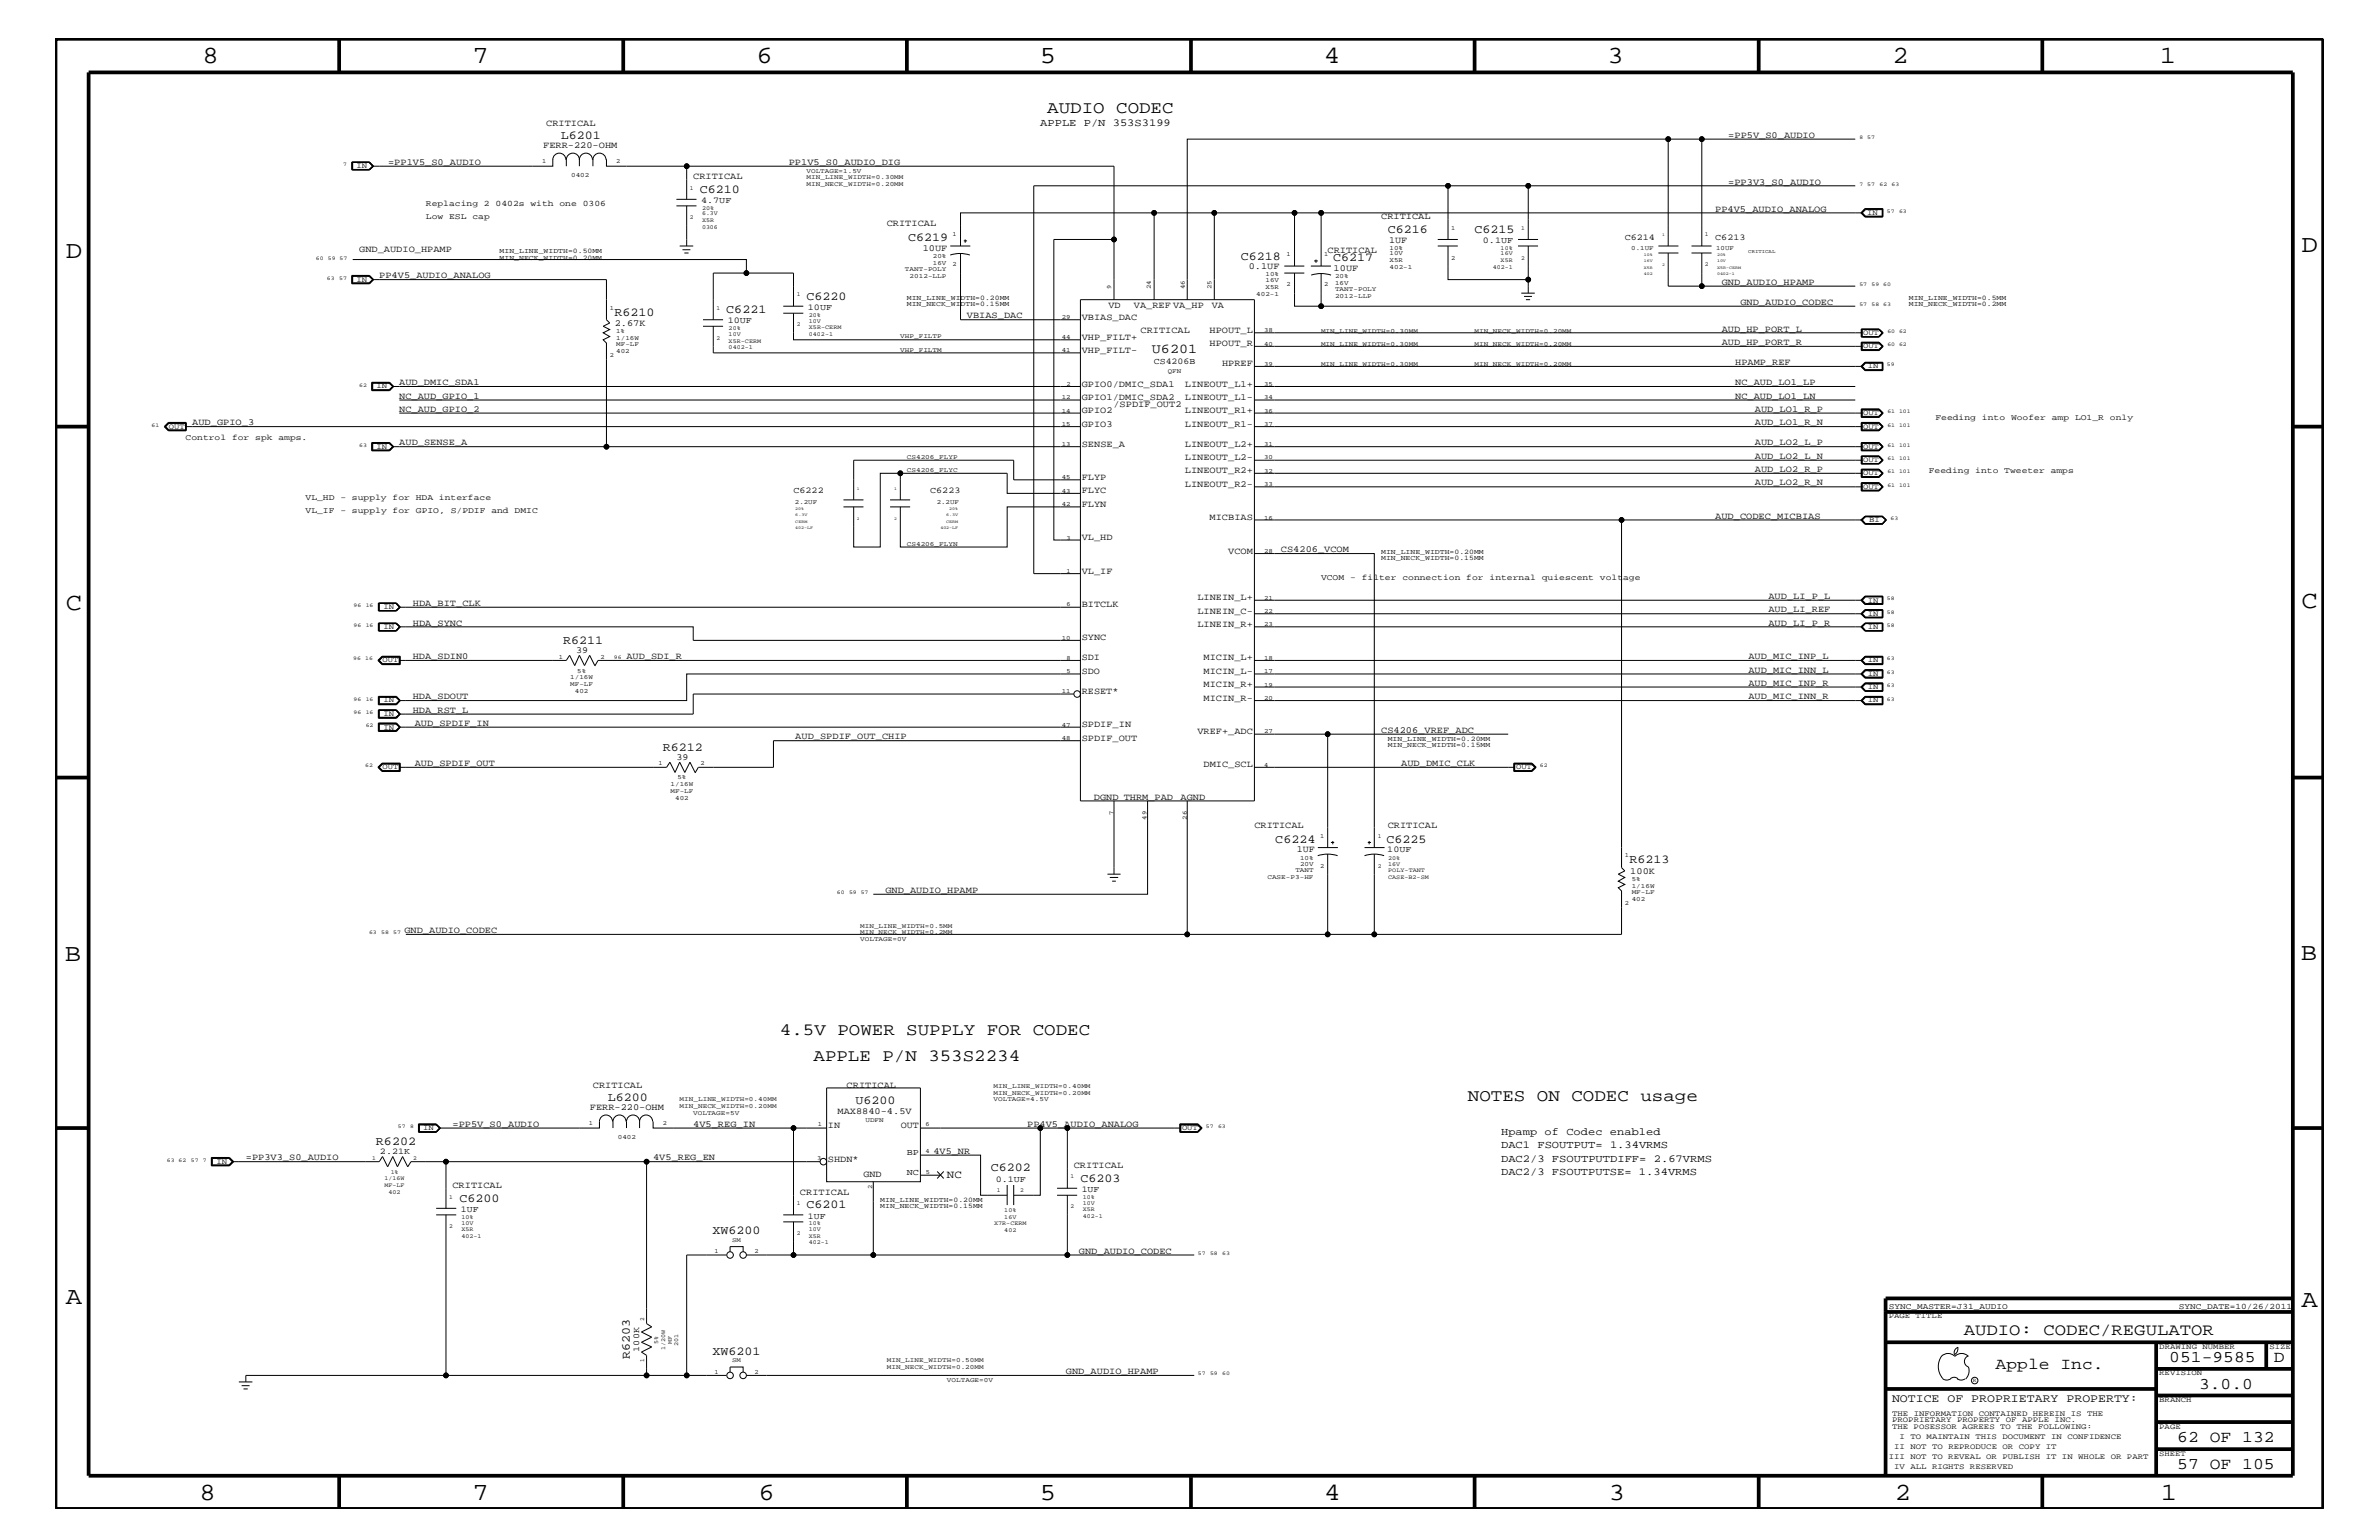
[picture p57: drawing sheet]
<svg xmlns="http://www.w3.org/2000/svg" width="432mm" height="279mm" viewBox="0 0 432 279" stroke-linecap="round" stroke-linejoin="round" font-family="sans-serif">
<defs><g id="words">
<g font-size="4.5">
<text x="36.7" y="11.5">8</text>
<text x="85.8" y="11.5">7</text>
<text x="137.3" y="11.5">6</text>
<text x="188.7" y="11.5">5</text>
<text x="240.3" y="11.5">4</text>
<text x="291.8" y="11.5">3</text>
<text x="343.5" y="11.5">2</text>
<text x="392" y="11.5">1</text>
<text x="11.9" y="46.8">D</text>
<text x="417.7" y="45.7">D</text>
<text x="11.9" y="110.6">C</text>
<text x="417.8" y="110.3">C</text>
<text x="11.8" y="174.3">B</text>
<text x="417.6" y="174.2">B</text>
<text x="11.9" y="236.7">A</text>
<text x="417.8" y="237.1">A</text>
<text x="36.2" y="272.1">8</text>
<text x="85.8" y="272.1">7</text>
<text x="137.7" y="272.1">6</text>
<text x="188.7" y="272.1">5</text>
<text x="240.4" y="272.1">4</text>
<text x="292" y="272.1">3</text>
<text x="343.9" y="272.1">2</text>
<text x="392.2" y="272.1">1</text>
</g>
<g font-size="3.1">
<text x="190.1" y="20.4">AUDIO CODEC</text>
<text x="141.6" y="187.7">4.5V POWER SUPPLY FOR CODEC</text>
<text x="147.7" y="192.6">APPLE P/N 353S2234</text>
<text x="266.4" y="199.8">NOTES ON CODEC usage</text>
</g>
<g font-size="3">
<text x="356.4" y="242.3">AUDIO: CODEC/REGULATOR</text>
<text x="362.2" y="248.4">Apple Inc.</text>
<text x="393.7" y="247.1">051-9585</text>
<text x="399.2" y="252">3.0.0</text>
<text x="412.7" y="247.1">D</text>
<text x="395.2" y="261.6">62 OF 132</text>
<text x="395.2" y="266.6">57 OF 105</text>
</g>
<text font-size="2.5" x="209.1" y="64">U6201</text>
<g font-size="2.2">
<text x="101.8" y="25.2">L6201</text>
<text x="127" y="35">C6210</text>
<text x="164.8" y="43.8">C6219</text>
<text x="225.2" y="47.1">C6218</text>
<text x="242" y="47.4">C6217</text>
<text x="251.9" y="42.3">C6216</text>
<text x="267.6" y="42.3">C6215</text>
<text x="111.5" y="57.3">R6210</text>
<text x="131.8" y="56.8">C6221</text>
<text x="146.4" y="54.4">C6220</text>
<text x="102.2" y="116.8">R6211</text>
<text x="120.3" y="136.2">R6212</text>
<text x="231.5" y="152.9">C6224</text>
<text x="251.6" y="152.9">C6225</text>
<text x="295.7" y="156.7">R6213</text>
<text x="110.3" y="199.8">L6200</text>
<text x="155.3" y="200.3">U6200</text>
<text x="68.2" y="207.7">R6202</text>
<text x="179.8" y="212.5">C6202</text>
<text x="196.1" y="214.4">C6203</text>
<text x="83.4" y="218">C6200</text>
<text x="146.4" y="219.2">C6201</text>
<text x="129.3" y="224">XW6200</text>
<text x="129.3" y="245.8">XW6201</text>
<text x="114.3" y="246.5" transform="rotate(-90 114.3 246.5)">R6203</text>
</g>
<text font-size="2.1" x="343.4" y="254.4">NOTICE OF PROPRIETARY PROPERTY:</text>
<text font-size="2" x="171.9" y="213.8">NC</text>
<g font-size="1.9">
<text x="188.8" y="22.9">APPLE P/N 353S3199</text>
<text x="272.5" y="205.9">Hpamp of Codec enabled</text>
<text x="272.5" y="208.3">DAC1 FSOUTPUT= 1.34VRMS</text>
<text x="272.5" y="213.2">DAC2/3 FSOUTPUTSE= 1.34VRMS</text>
<text x="272.5" y="210.8">DAC2/3 FSOUTPUTDIFF= 2.67VRMS</text>
</g>
<g font-size="1.7">
<text x="99.1" y="22.9">CRITICAL</text>
<text x="70.4" y="29.9">=PP1V5_S0_AUDIO</text>
<text x="98.6" y="26.9">FERR-220-OHM</text>
<text x="143.2" y="29.9">PP1V5_S0_AUDIO_DIG</text>
<text x="313.7" y="25">=PP5V_S0_AUDIO</text>
<text x="125.8" y="32.5">CRITICAL</text>
<text x="313.7" y="33.6">=PP3V3_S0_AUDIO</text>
<text x="161" y="41">CRITICAL</text>
<text x="250.7" y="39.8">CRITICAL</text>
<text x="311.3" y="38.4">PP4V5_AUDIO_ANALOG</text>
<text x="65.2" y="45.7">GND_AUDIO_HPAMP</text>
<text x="167.5" y="45.5">10UF</text>
<text x="241" y="45.9">CRITICAL</text>
<text x="252.1" y="44.1">1UF</text>
<text x="68.8" y="50.5">PP4V5_AUDIO_ANALOG</text>
<text x="226.7" y="48.9">0.1UF</text>
<text x="242.1" y="49.1">10UF</text>
<text x="312.5" y="51.7">GND_AUDIO_HPAMP</text>
<text x="111.6" y="59.1">2.67K</text>
<text x="175.5" y="57.8">VBIAS_DAC</text>
<text x="196.3" y="58">VBIAS_DAC</text>
<text x="201.2" y="55.8">VD</text>
<text x="205.8" y="55.8">VA_REF VA_HP</text>
<text x="220" y="55.8">VA</text>
<text x="315.9" y="55.3">GND_AUDIO_CODEC</text>
<text x="196.3" y="61.7">VHP_FILT+</text>
<text x="196.3" y="64">VHP_FILT-</text>
<text x="207" y="60.4">CRITICAL</text>
<text x="219.5" y="62.9">HPOUT_R</text>
<text x="219.5" y="60.4">HPOUT_L</text>
<text x="312.5" y="60.2">AUD_HP_PORT_L</text>
<text x="312.5" y="62.6">AUD_HP_PORT_R</text>
<text x="72.5" y="69.9">AUD_DMIC_SDA1</text>
<text x="196.3" y="70.1">GPIO0/DMIC_SDA1</text>
<text x="215.1" y="70.1">LINEOUT_L1+</text>
<text x="221.8" y="66.5">HPREF</text>
<text x="315" y="66.2">HPAMP_REF</text>
<text x="315" y="69.9">NC_AUD_LO1_LP</text>
<text x="34.9" y="77.2">AUD_GPIO_3</text>
<text x="72.5" y="74.7">NC_AUD_GPIO_2</text>
<text x="72.5" y="72.3">NC_AUD_GPIO_1</text>
<text x="196.3" y="75">GPIO2</text>
<text x="196.3" y="77.4">GPIO3</text>
<text x="196.3" y="72.6">GPIO1/DMIC_SDA2</text>
<text x="202.1" y="73.8">/SPDIF_OUT2</text>
<text x="215.1" y="72.6">LINEOUT_L1-</text>
<text x="215.1" y="77.4">LINEOUT_R1-</text>
<text x="215.1" y="75">LINEOUT_R1+</text>
<text x="315" y="72.3">NC_AUD_LO1_LN</text>
<text x="318.5" y="77.2">AUD_LO1_R_N</text>
<text x="318.5" y="74.7">AUD_LO1_R_P</text>
<text x="72.5" y="80.8">AUD_SENSE_A</text>
<text x="196.3" y="81.1">SENSE_A</text>
<text x="215.1" y="81.1">LINEOUT_L2+</text>
<text x="215.1" y="83.5">LINEOUT_L2-</text>
<text x="318.5" y="83.3">AUD_LO2_L_N</text>
<text x="318.5" y="80.8">AUD_LO2_L_P</text>
<text x="196.3" y="87.1">FLYP</text>
<text x="196.3" y="89.5">FLYC</text>
<text x="215.1" y="88.3">LINEOUT_R2-</text>
<text x="215.1" y="85.9">LINEOUT_R2+</text>
<text x="318.5" y="85.6">AUD_LO2_R_P</text>
<text x="318.5" y="88.1">AUD_LO2_R_N</text>
<text x="196.3" y="92">FLYN</text>
<text x="219.5" y="94.3">MICBIAS</text>
<text x="311.3" y="94.2">AUD_CODEC_MICBIAS</text>
<text x="196.3" y="98">VL_HD</text>
<text x="222.9" y="100.4">VCOM</text>
<text x="232.5" y="100.2">CS4206_VCOM</text>
<text x="196.3" y="104.1">VL_IF</text>
<text x="74.9" y="109.9">HDA_BIT_CLK</text>
<text x="74.9" y="113.6">HDA_SYNC</text>
<text x="196.3" y="110.2">BITCLK</text>
<text x="217.3" y="111.4">LINEIN_C-</text>
<text x="217.3" y="113.7">LINEIN_R+</text>
<text x="217.3" y="108.9">LINEIN_L+</text>
<text x="321" y="111.1">AUD_LI_REF</text>
<text x="321" y="113.6">AUD_LI_P_R</text>
<text x="321" y="108.7">AUD_LI_P_L</text>
<text x="74.9" y="119.6">HDA_SDIN0</text>
<text x="104.6" y="118.5">39</text>
<text x="113.7" y="119.6">AUD_SDI_R</text>
<text x="196.3" y="116.2">SYNC</text>
<text x="196.3" y="119.8">SDI</text>
<text x="218.4" y="119.8">MICIN_L+</text>
<text x="317.3" y="119.6">AUD_MIC_INP_L</text>
<text x="196.3" y="125.9">RESET*</text>
<text x="196.3" y="122.3">SDO</text>
<text x="218.4" y="122.3">MICIN_L-</text>
<text x="218.4" y="124.7">MICIN_R+</text>
<text x="317.3" y="122">AUD_MIC_INN_L</text>
<text x="317.3" y="124.4">AUD_MIC_INP_R</text>
<text x="74.9" y="126.9">HDA_SDOUT</text>
<text x="74.9" y="129.3">HDA_RST_L</text>
<text x="75.3" y="131.7">AUD_SPDIF_IN</text>
<text x="196.3" y="131.9">SPDIF_IN</text>
<text x="218.4" y="127.1">MICIN_R-</text>
<text x="317.3" y="126.9">AUD_MIC_INN_R</text>
<text x="122.8" y="137.9">39</text>
<text x="144.4" y="134.1">AUD_SPDIF_OUT_CHIP</text>
<text x="196.3" y="134.4">SPDIF_OUT</text>
<text x="217.3" y="133.2">VREF+_ADC</text>
<text x="250.7" y="133">CS4206_VREF_ADC</text>
<text x="75.3" y="139">AUD_SPDIF_OUT</text>
<text x="218.4" y="139.2">DMIC_SCL</text>
<text x="254.3" y="139">AUD_DMIC_CLK</text>
<text x="198.5" y="145.1">DGND THRM_PAD</text>
<text x="214.3" y="145.1">AGND</text>
<text x="227.7" y="150.1">CRITICAL</text>
<text x="235.4" y="154.6">1UF</text>
<text x="251.9" y="150.1">CRITICAL</text>
<text x="160.7" y="162">GND_AUDIO_HPAMP</text>
<text x="295.9" y="158.5">100K</text>
<text x="73.4" y="169.3">GND_AUDIO_CODEC</text>
<text x="107.6" y="197.4">CRITICAL</text>
<text x="153.7" y="197.4">CRITICAL</text>
<text x="107.1" y="201.5">FERR-220-OHM</text>
<text x="152" y="202">MAX8840-4.5V</text>
<text x="82.1" y="204.4">=PP5V_S0_AUDIO</text>
<text x="125.8" y="204.4">4V5_REG_IN</text>
<text x="150.3" y="204.7">IN</text>
<text x="163.5" y="204.7">OUT</text>
<text x="169.4" y="209.3">4V5_NR</text>
<text x="186.4" y="204.4">PP4V5_AUDIO_ANALOG</text>
<text x="44.6" y="210.5">=PP3V3_S0_AUDIO</text>
<text x="82.1" y="215.6">CRITICAL</text>
<text x="118.5" y="210.5">4V5_REG_EN</text>
<text x="150.3" y="210.8">SHDN*</text>
<text x="156.7" y="213.6">GND</text>
<text x="194.9" y="211.9">CRITICAL</text>
<text x="145.2" y="216.9">CRITICAL</text>
<text x="195.8" y="227.5">GND_AUDIO_CODEC</text>
<text x="193.5" y="249.3">GND_AUDIO_HPAMP</text>
</g>
<g font-size="1.6">
<text x="127.3" y="36.8">4.7UF</text>
<text x="269.2" y="44.1">0.1UF</text>
<text x="294.9" y="43.5">C6214</text>
<text x="311.3" y="43.5">C6213</text>
<text x="132.1" y="58.6">10UF</text>
<text x="146.6" y="56.2">10UF</text>
<text x="209.4" y="66">CS4206B</text>
<text x="144" y="89.5">C6222</text>
<text x="168.8" y="89.5">C6223</text>
<text x="251.8" y="154.6">10UF</text>
<text x="69" y="209.4">2.21K</text>
<text x="164.6" y="209.6">BP</text>
<text x="164.6" y="213.2">NC</text>
<text x="180.7" y="214.4">0.1UF</text>
<text x="83.7" y="219.8">1UF</text>
<text x="146.6" y="221.1">1UF</text>
<text x="196.3" y="216.2">1UF</text>
<text x="116" y="245.2" transform="rotate(-90 116 245.2)">100K</text>
</g>
<g font-size="1.5">
<text x="77.3" y="37.4">Replacing 2 0402s with one 0306</text>
<text x="77.3" y="39.8">Low ESL cap</text>
<text x="351.3" y="76.2">Feeding into Woofer amp LO1_R only</text>
<text x="33.7" y="79.9">Control for spk amps.</text>
<text x="350.1" y="85.9">Feeding into Tweeter amps</text>
<text x="55.5" y="90.7">VL_HD - supply for HDA interface</text>
<text x="55.5" y="93.2">VL_IF - supply for GPIO, S/PDIF and DMIC</text>
<text x="239.8" y="105.3">VCOM - filter connection for internal quiescent voltage</text>
<text x="342.8" y="237.4">SYNC_MASTER=J31_AUDIO</text>
<text x="395.5" y="237.4">SYNC_DATE=10/26/2011</text>
</g>
<g font-size="1.4">
<text x="64.7" y="30.5">IN</text>
<text x="338.9" y="39">IN</text>
<text x="64.7" y="51.1">IN</text>
<text x="338.2" y="60.8">OUT</text>
<text x="338.2" y="63.2">OUT</text>
<text x="68.3" y="70.5">IN</text>
<text x="339" y="66.8">IN</text>
<text x="30.6" y="77.8">OUT</text>
<text x="338.2" y="75.4">OUT</text>
<text x="338.2" y="77.8">OUT</text>
<text x="68.3" y="81.4">IN</text>
<text x="338.2" y="81.4">OUT</text>
<text x="338.2" y="83.8">OUT</text>
<text x="338.2" y="86.2">OUT</text>
<text x="338.2" y="88.7">OUT</text>
<text x="339.3" y="94.8">BI</text>
<text x="69.6" y="110.5">IN</text>
<text x="339" y="109.3">IN</text>
<text x="339" y="111.7">IN</text>
<text x="69.6" y="114.2">IN</text>
<text x="339" y="114.2">IN</text>
<text x="69.4" y="120.2">OUT</text>
<text x="339" y="120.2">IN</text>
<text x="339" y="122.6">IN</text>
<text x="339" y="125.1">IN</text>
<text x="69.6" y="129.9">IN</text>
<text x="69.6" y="127.5">IN</text>
<text x="339" y="127.5">IN</text>
<text x="69.6" y="132.4">IN</text>
<text x="69.4" y="139.6">OUT</text>
<text x="275.2" y="139.6">OUT</text>
<text x="76.8" y="205.1">IN</text>
<text x="214.5" y="205.1">OUT</text>
<text x="39.3" y="211.1">IN</text>
<text x="342.8" y="239.2">PAGE TITLE</text>
<text x="391.9" y="244.7">DRAWING NUMBER</text>
<text x="411.9" y="244.7">SIZE</text>
<text x="391.9" y="249.5">REVISION</text>
<text x="343.4" y="256.8">THE INFORMATION CONTAINED HEREIN IS THE</text>
<text x="391.9" y="254.4">BRANCH</text>
<text x="343.4" y="259.3">THE POSESSOR AGREES TO THE FOLLOWING:</text>
<text x="343.4" y="258">PROPRIETARY PROPERTY OF APPLE INC.</text>
<text x="343.8" y="262.9">II NOT TO REPRODUCE OR COPY IT</text>
<text x="344.8" y="261.1">I TO MAINTAIN THIS DOCUMENT IN CONFIDENCE</text>
<text x="391.9" y="259.3">PAGE</text>
<text x="342.8" y="264.7">III NOT TO REVEAL OR PUBLISH IT IN WHOLE OR PART</text>
<text x="343.8" y="266.6">IV ALL RIGHTS RESERVED</text>
<text x="391.9" y="264.1">SHEET</text>
</g>
<g font-size="1.3">
<text x="90.7" y="47.1">MIN_NECK_WIDTH=0.20MM</text>
<text x="90.7" y="45.9">MIN_LINE_WIDTH=0.50MM</text>
<text x="164.6" y="54.4">MIN_LINE_WIDTH=0.20MM</text>
<text x="164.6" y="55.6">MIN_NECK_WIDTH=0.15MM</text>
<text x="346.5" y="54.4">MIN_LINE_WIDTH=0.5MM</text>
<text x="346.5" y="55.6">MIN_NECK_WIDTH=0.2MM</text>
<text x="250.7" y="101.6">MIN_NECK_WIDTH=0.15MM</text>
<text x="250.7" y="100.4">MIN_LINE_WIDTH=0.20MM</text>
<text x="251.9" y="134.4">MIN_LINE_WIDTH=0.20MM</text>
<text x="251.9" y="135.6">MIN_NECK_WIDTH=0.15MM</text>
<text x="159.8" y="218">MIN_LINE_WIDTH=0.20MM</text>
<text x="159.8" y="219.2">MIN_NECK_WIDTH=0.15MM</text>
</g>
<g font-size="1.2">
<text x="98.4" y="29.5">1</text>
<text x="111.8" y="29.5">2</text>
<text x="103.7" y="32">0402</text>
<text x="146.4" y="32.5">MIN_LINE_WIDTH=0.30MM</text>
<text x="146.4" y="31.4">VOLTAGE=1.5V</text>
<text x="146.4" y="33.7">MIN_NECK_WIDTH=0.20MM</text>
<text x="263.4" y="41.7">1</text>
<text x="169.3" y="46.8">20%</text>
<text x="172.9" y="42.9">1</text>
<text x="233.5" y="46.5">1</text>
<text x="240.4" y="46.5">1</text>
<text x="252.2" y="47.6">X5R</text>
<text x="252.2" y="46.3">10V</text>
<text x="252.2" y="45.3">10%</text>
<text x="263.4" y="47.1">2</text>
<text x="296.1" y="45.3">0.1UF</text>
<text x="311.5" y="45.3">10UF</text>
<text x="164.3" y="49.1">TANT-POLY</text>
<text x="165.1" y="50.4">2012-LLP</text>
<text x="169.3" y="48">16V</text>
<text x="172.9" y="48.3">2</text>
<text x="201.7" y="52.5" transform="rotate(-90 201.7 52.5)">9</text>
<text x="208.9" y="52.5" transform="rotate(-90 208.9 52.5)">24</text>
<text x="215.1" y="52.5" transform="rotate(-90 215.1 52.5)">46</text>
<text x="219.9" y="52.5" transform="rotate(-90 219.9 52.5)">25</text>
<text x="228" y="53.6">402-1</text>
<text x="229.7" y="52.4">X5R</text>
<text x="229.7" y="50.2">10%</text>
<text x="229.7" y="51.3">16V</text>
<text x="233.5" y="51.9">2</text>
<text x="240.4" y="51.9">2</text>
<text x="242.3" y="51.7">16V</text>
<text x="242.3" y="50.5">20%</text>
<text x="242.3" y="52.8">TANT-POLY</text>
<text x="252.2" y="48.8">402-1</text>
<text x="110.7" y="56.2">1</text>
<text x="192.7" y="57.9">29</text>
<text x="242.3" y="54">2012-LLP</text>
<text x="110.7" y="64.7">2</text>
<text x="111.8" y="60.4">1%</text>
<text x="111.8" y="62.9">MF-LF</text>
<text x="111.8" y="61.7">1/16W</text>
<text x="111.8" y="64">402</text>
<text x="163.4" y="63.9">VHP_FILTM</text>
<text x="163.4" y="61.4">VHP_FILTP</text>
<text x="192.7" y="64">41</text>
<text x="192.7" y="61.5">44</text>
<text x="229.4" y="60.3">38</text>
<text x="229.4" y="62.8">40</text>
<text x="239.8" y="60.4">MIN_LINE_WIDTH=0.30MM</text>
<text x="239.8" y="62.9">MIN_LINE_WIDTH=0.30MM</text>
<text x="267.6" y="60.4">MIN_NECK_WIDTH=0.20MM</text>
<text x="267.6" y="62.9">MIN_NECK_WIDTH=0.20MM</text>
<text x="193.5" y="70">2</text>
<text x="212" y="67.6">QFN</text>
<text x="229.4" y="66.4">39</text>
<text x="229.4" y="70">35</text>
<text x="239.8" y="66.5">MIN_LINE_WIDTH=0.30MM</text>
<text x="267.6" y="66.5">MIN_NECK_WIDTH=0.20MM</text>
<text x="192.7" y="72.4">12</text>
<text x="192.7" y="74.9">14</text>
<text x="192.7" y="77.3">15</text>
<text x="229.4" y="72.4">34</text>
<text x="229.4" y="77.3">37</text>
<text x="229.4" y="74.9">36</text>
<text x="164.6" y="83.3">CS4206_FLYP</text>
<text x="192.7" y="80.9">13</text>
<text x="229.4" y="83.3">30</text>
<text x="229.4" y="80.9">31</text>
<text x="164.6" y="85.6">CS4206_FLYC</text>
<text x="192.7" y="89.4">43</text>
<text x="192.7" y="87">45</text>
<text x="229.4" y="88.2">33</text>
<text x="229.4" y="85.8">32</text>
<text x="144.3" y="91.4">2.2UF</text>
<text x="170" y="91.4">2.2UF</text>
<text x="192.7" y="91.8">42</text>
<text x="229.4" y="94.3">16</text>
<text x="164.6" y="99">CS4206_FLYN</text>
<text x="193.5" y="97.9">3</text>
<text x="229.4" y="100.4">28</text>
<text x="193.5" y="104">1</text>
<text x="193.5" y="110">6</text>
<text x="229.4" y="111.2">22</text>
<text x="229.4" y="108.8">21</text>
<text x="229.4" y="113.7">23</text>
<text x="101.4" y="119.5">1</text>
<text x="109" y="119.5">2</text>
<text x="192.7" y="116.1">10</text>
<text x="193.5" y="119.7">8</text>
<text x="229.4" y="119.7">18</text>
<text x="103.5" y="124.4">MF-LF</text>
<text x="103.5" y="123.2">1/16W</text>
<text x="104.4" y="125.7">402</text>
<text x="104.8" y="122">5%</text>
<text x="192.7" y="125.8">11</text>
<text x="193.5" y="122.1">5</text>
<text x="229.4" y="122.1">17</text>
<text x="229.4" y="124.6">19</text>
<text x="192.7" y="131.9">47</text>
<text x="229.4" y="127">20</text>
<text x="192.7" y="134.2">48</text>
<text x="229.4" y="133">27</text>
<text x="119.5" y="138.9">1</text>
<text x="121.7" y="142.6">1/16W</text>
<text x="121.7" y="143.9">MF-LF</text>
<text x="123" y="141.4">5%</text>
<text x="127.2" y="138.9">2</text>
<text x="229.4" y="139.1">4</text>
<text x="122.6" y="145.1">402</text>
<text x="202.1" y="147.9" transform="rotate(-90 202.1 147.9)">7</text>
<text x="208.1" y="148.7" transform="rotate(-90 208.1 148.7)">49</text>
<text x="215.4" y="148.7" transform="rotate(-90 215.4 148.7)">26</text>
<text x="236" y="156">10%</text>
<text x="239.6" y="152">1</text>
<text x="294.9" y="155.6">1</text>
<text x="230" y="159.5">CASE-P3-HF</text>
<text x="235.1" y="158.3">TANT</text>
<text x="236" y="157.2">20V</text>
<text x="239.6" y="157.4">2</text>
<text x="296.2" y="159.9">5%</text>
<text x="296.2" y="161.1">1/16W</text>
<text x="294.9" y="164.1">2</text>
<text x="296.2" y="162.2">MF-LF</text>
<text x="296.2" y="163.5">402</text>
<text x="156.1" y="170.7">VOLTAGE=0V</text>
<text x="156.1" y="168.3">MIN_LINE_WIDTH=0.5MM</text>
<text x="156.1" y="169.5">MIN_NECK_WIDTH=0.2MM</text>
<text x="180.3" y="197.4">MIN_LINE_WIDTH=0.40MM</text>
<text x="123.4" y="201">MIN_NECK_WIDTH=0.20MM</text>
<text x="123.4" y="199.8">MIN_LINE_WIDTH=0.40MM</text>
<text x="125.8" y="202.3">VOLTAGE=5V</text>
<text x="157.1" y="203.6">UDFN</text>
<text x="180.3" y="198.7">MIN_NECK_WIDTH=0.20MM</text>
<text x="180.3" y="199.8">VOLTAGE=4.5V</text>
<text x="106.8" y="204.1">1</text>
<text x="112.1" y="206.6">0402</text>
<text x="120.3" y="204.1">2</text>
<text x="148.4" y="204.3">1</text>
<text x="168" y="209.2">4</text>
<text x="168" y="204.3">6</text>
<text x="148.3" y="210.4">3</text>
<text x="158.3" y="215.7" transform="rotate(-90 158.3 215.7)">2</text>
<text x="168.1" y="213">5</text>
<text x="129.7" y="227.4">1</text>
<text x="132.9" y="225.3">SM</text>
<text x="137" y="227.4">2</text>
<text x="129.7" y="249.2">1</text>
<text x="132.9" y="247.1">SM</text>
<text x="137" y="249.2">2</text>
<text x="161" y="248.4">MIN_NECK_WIDTH=0.20MM</text>
<text x="161" y="247.1">MIN_LINE_WIDTH=0.50MM</text>
<text x="171.9" y="250.7">VOLTAGE=0V</text>
</g>
<g font-size="1.1">
<text x="125.2" y="34.4">1</text>
<text x="125.2" y="39.8">2</text>
<text x="127.4" y="41.5">0306</text>
<text x="127.4" y="40.3">X5R</text>
<text x="127.4" y="39.1">6.3V</text>
<text x="127.4" y="38">20%</text>
<text x="276.1" y="41.7">1</text>
<text x="272.4" y="47.6">X5R</text>
<text x="272.4" y="46.3">16V</text>
<text x="272.4" y="45.3">10%</text>
<text x="276.1" y="47.1">2</text>
<text x="309.5" y="42.9">1</text>
<text x="144.6" y="53.8">1</text>
<text x="270.9" y="48.8">402-1</text>
<text x="309.5" y="48.3">2</text>
<text x="130" y="56.2">1</text>
<text x="132.2" y="59.8">20%</text>
<text x="144.6" y="59.2">2</text>
<text x="146.8" y="59.7">X5R-CERM</text>
<text x="146.8" y="58.5">10V</text>
<text x="146.8" y="57.4">20%</text>
<text x="130" y="61.7">2</text>
<text x="132.2" y="62.2">X5R-CERM</text>
<text x="132.2" y="63.4">0402-1</text>
<text x="132.2" y="60.9">10V</text>
<text x="146.8" y="60.9">0402-1</text>
<text x="250.1" y="152">1</text>
<text x="252" y="156">20%</text>
<text x="250.1" y="157.4">2</text>
<text x="252" y="158.3">POLY-TANT</text>
<text x="252" y="159.5">CASE-B2-SM</text>
<text x="252" y="157.2">16V</text>
<text x="67.6" y="210.4">1</text>
<text x="69.8" y="215.3">MF-LF</text>
<text x="69.8" y="214.2">1/16W</text>
<text x="70.9" y="213">1%</text>
<text x="75" y="210.4">2</text>
<text x="194.3" y="213.8">1</text>
<text x="70.5" y="216.6">402</text>
<text x="81.5" y="217.5">1</text>
<text x="83.7" y="221.1">10%</text>
<text x="144.6" y="218.6">1</text>
<text x="180.9" y="216.2">1</text>
<text x="182.3" y="221.1">16V</text>
<text x="182.3" y="219.8">10%</text>
<text x="185.2" y="216.2">2</text>
<text x="194.3" y="219.2">2</text>
<text x="196.5" y="220.9">402-1</text>
<text x="196.5" y="218.6">10V</text>
<text x="196.5" y="217.5">10%</text>
<text x="196.5" y="219.7">X5R</text>
<text x="81.5" y="222.9">2</text>
<text x="83.7" y="224.6">402-1</text>
<text x="83.7" y="223.4">X5R</text>
<text x="83.7" y="222.2">10V</text>
<text x="144.6" y="224.1">2</text>
<text x="146.8" y="225.7">402-1</text>
<text x="146.8" y="222.3">10%</text>
<text x="146.8" y="223.4">10V</text>
<text x="146.8" y="224.6">X5R</text>
<text x="180.4" y="222.3">X7R-CERM</text>
<text x="182.3" y="223.5">402</text>
<text x="116.9" y="239.7" transform="rotate(-90 116.9 239.7)">2</text>
<text x="119.5" y="243.8" transform="rotate(-90 119.5 243.8)">5%</text>
<text x="120.7" y="244.9" transform="rotate(-90 120.7 244.9)">1/20W</text>
<text x="121.9" y="243.8" transform="rotate(-90 121.9 243.8)">MF</text>
<text x="123.1" y="244.2" transform="rotate(-90 123.1 244.2)">201</text>
<text x="116.9" y="247.2" transform="rotate(-90 116.9 247.2)">1</text>
</g>
<g font-size="1">
<text x="337.5" y="25.3">8</text>
<text x="338.9" y="25.3">57</text>
<text x="62.3" y="30.2">7</text>
<text x="337.5" y="33.7">7</text>
<text x="338.9" y="33.7">57</text>
<text x="341.1" y="33.7">62</text>
<text x="343.3" y="33.7">63</text>
<text x="342.5" y="38.6">57</text>
<text x="344.7" y="38.6">63</text>
<text x="57.3" y="47.1">60</text>
<text x="59.5" y="47.1">59 57</text>
<text x="59.4" y="50.7">63</text>
<text x="61.6" y="50.7">57</text>
<text x="337.5" y="51.9">57</text>
<text x="339.7" y="51.9">59 60</text>
<text x="337.5" y="55.6">57</text>
<text x="339.7" y="55.6">58 63</text>
<text x="342.6" y="60.4">60 62</text>
<text x="342.6" y="62.9">60 62</text>
<text x="65.2" y="70.1">62</text>
<text x="342.5" y="66.5">59</text>
<text x="27.5" y="77.4">61</text>
<text x="342.6" y="77.4">61 101</text>
<text x="342.6" y="75">61 101</text>
<text x="65.2" y="81.1">63</text>
<text x="342.6" y="81.1">61 101</text>
<text x="342.6" y="83.5">61 101</text>
<text x="342.6" y="85.9">61 101</text>
<text x="342.6" y="88.3">61 101</text>
<text x="343.2" y="94.3">63</text>
<text x="64.2" y="113.7">96</text>
<text x="64.2" y="110.2">96</text>
<text x="66.4" y="110.2">16</text>
<text x="66.4" y="113.7">16</text>
<text x="342.5" y="108.9">58</text>
<text x="342.5" y="113.7">58</text>
<text x="342.5" y="111.4">58</text>
<text x="64.1" y="119.8">96</text>
<text x="66.3" y="119.8">16</text>
<text x="111.4" y="119.6">96</text>
<text x="342.5" y="119.8">63</text>
<text x="342.5" y="122.3">63</text>
<text x="342.5" y="124.7">63</text>
<text x="64.2" y="129.6">96</text>
<text x="64.2" y="127.1">96</text>
<text x="66.4" y="129.6">16</text>
<text x="66.4" y="127.1">16</text>
<text x="66.4" y="131.9">62</text>
<text x="342.5" y="127.1">63</text>
<text x="66.3" y="139.2">62</text>
<text x="279.5" y="139.2">62</text>
<text x="151.9" y="162.2">60</text>
<text x="154.1" y="162.2">59 57</text>
<text x="67" y="169.5">63</text>
<text x="69.2" y="169.5">58</text>
<text x="71.4" y="169.5">57</text>
<text x="72.2" y="204.7">57</text>
<text x="74.4" y="204.7">8</text>
<text x="218.9" y="204.7">57</text>
<text x="221.1" y="204.7">63</text>
<text x="30.3" y="210.8">63 62</text>
<text x="34.6" y="210.8">57</text>
<text x="36.8" y="210.8">7</text>
<text x="217.4" y="227.7">57</text>
<text x="219.6" y="227.7">58</text>
<text x="221.8" y="227.7">63</text>
<text x="217.4" y="249.5">57</text>
<text x="219.6" y="249.5">59</text>
<text x="221.8" y="249.5">60</text>
<text x="358.1" y="250.7">R</text>
</g>
<text font-size=".9" x="317.3" y="45.9">CRITICAL</text>
<g font-size=".8">
<text x="298.4" y="47.6">16V</text>
<text x="298.4" y="46.5">10%</text>
<text x="301.7" y="42.9">1</text>
<text x="311.7" y="46.5">20%</text>
<text x="311.7" y="47.6">10V</text>
<text x="298.4" y="50">402</text>
<text x="298.4" y="48.8">X5R</text>
<text x="301.7" y="48.3">2</text>
<text x="311.7" y="50">0402-1</text>
<text x="311.7" y="48.8">X5R-CERM</text>
<text x="155.5" y="88.9">1</text>
<text x="162.3" y="88.9">1</text>
<text x="144.4" y="94.9">CERM</text>
<text x="144.4" y="93.7">6.3V</text>
<text x="144.4" y="92.6">20%</text>
<text x="155.5" y="94.3">2</text>
<text x="162.3" y="94.3">2</text>
<text x="171.7" y="94.9">CERM</text>
<text x="171.7" y="93.7">6.3V</text>
<text x="172.3" y="92.6">20%</text>
<text x="144.4" y="96">402-LF</text>
<text x="170.7" y="96">402-LF</text>
</g>
</g></defs>
<g fill="none" stroke="#000" stroke-width=".18">
<path d="M63.9 29.4v1.4M63.9 29.5h3.2l.6 .7M64 29.5v1.2M67 29.5l.7 .7M67.1 29.4l.7 .8-.7 .6M67.1 29.4l.6 .8-.6 .6M67.1 29.4h-3.3v1.4h3.3M67.7 30.2l-.6 .5h-3.2M67.7 30.2l-.7 .5M100.3 29a1.19 1.19 0 0 1 1.2-1.2 1.19 1.19 0 0 1 1.2 1.2M100.3 28.9v1.3h-32.6M102.8 29a1.19 1.19 0 0 1 1.2-1.2 1.19 1.19 0 0 1 1.2 1.2 1.19 1.19 0 0 1 1.1-1.2 1.19 1.19 0 0 1 1.2 1.2"/>
<path d="M102.8 28.9v1.3M105.2 28.9v1.3M107.6 29a1.19 1.19 0 0 1 1.2-1.2 1.19 1.19 0 0 1 1.2 1.2M107.6 28.9v1.3M110.1 28.9v1.3h14.5M122.8 36.2h3.6M122.8 37.4h3.6M124.6 36.2v-6h77.6v13.2M124.6 37.4v7.2M209.5 38.6h-35.2v6M220.4 38.6h-10.9v15.8M220.4 38.6v15.8"/>
<path d="M220.4 38.6h14.6M239.8 38.6h-4.8v9.7M262.8 33.7h-75.2v70.4h8.5M277.4 33.7h59.3M302.8 25.2h33.9M308.9 25.2v19.4M337.8 38.6l.7-.7h3.2v1.5h-3.2zM338 38.6h-98.2v9.7M338 38.6l.6 .6h3.1M338.5 37.9l-.7 .7 .7 .7M338.5 39.3h3.2M338.5 39.3l-.6-.7 .6-.7h3.2v1.4"/>
<path d="M341.7 38h-3.1l-.6 .6M63.8 50h3.3l.7 .7-.7 .8h-3.3zM64 47.1h71.5v2.4h-6v8.5M64 50.1h3l.7 .6-.7 .6h-3zM67.1 50.1l.6 .6-.6 .7M67.1 50.1l.6 .6M67.1 50.1h-3.2v1.3h3.2M67.7 50.7h42.4v7.3l.6 .6-1.2 .6 1.2 .6-1.2 .6 1.2 .7-1.2 .6 .6 .5v18.8h86M67.7 50.7l-.6 .7M123.4 44.6h2.4M123.9 45.3h1.4M124.2 45.9h.8"/>
<path d="M127.6 58h3.6M127.6 59.2h3.6M129.5 59.2v4.8h66.6M135.5 49.5h8.5v6.1M142.2 56.8h3.6M142.2 55.6h3.6M144 56.8v4.9h52.1M172.5 46.3a5.8 5.8 0 0 1 3.5 0M172.5 44.6h3.6M174.3 45.9v12.1h21.8M174.9 43.7h.6M175.2 43.4v.6"/>
<path d="M191.3 43.4v54.6h4.8M191.3 43.4h10.9v11M196.1 54.4h31.6v90.9h-31.6zM233.1 49.5h3.6M233.1 48.3h3.6M235 49.5v6.1h4.8v-2.4M237.9 48.3h3.7M238 49.9a5.9 5.9 0 0 1 3.6 0M238.5 47.3h.7M238.9 47.1v.6M239.8 49.5v3.7M239.8 55.6h96.9"/>
<path d="M261 43.4h3.6M261 44.6h3.6M262.8 43.4v-9.7h14.6v9.7M262.8 44.6v6.1h14.6v2.5M275.5 43.4h3.7M275.5 44.6h3.7M276.1 53.2h2.5M276.6 53.8h1.5M277 54.4h.7M277.4 44.6v6.1M301 45.9h3.6M301 44.6h3.6"/>
<path d="M302.8 44.6v-19.4h-87.3v29.2M302.8 45.9v6h6.1M307 44.6h3.7M307 45.9h3.7M308.9 45.9v6h27.8M337.9 59.8h3.2l.6 .6-.6 .7h-3.2zM338 59.8v1.3M341 59.8l.7 .6M341.1 59.7l.6 .7-.6 .7M341.1 59.7l.7 .7-.7 .7M341.1 59.7h-3.3v1.4h3.3M29.8 77.4l.8-.8h3.2v1.6h-3.2z"/>
<path d="M30.7 76.7l-.7 .7 .7 .7M33.7 76.8h-3l-.6 .6 .6 .6h3M33.7 77.4h162.4M33.7 76.7v1.4M33.8 76.7h-3.2l-.7 .7 .7 .7h3.2M67.5 69.4h3.2M67.5 69.4h3.2l.8 .7-.8 .8h-3.2zM67.5 70.8h3.2M67.6 69.4v1.4M67.7 69.5h2.9l.7 .6-.7 .6h-2.9zM70.7 69.4l.7 .7-.7 .7M70.7 69.4l.6 .7"/>
<path d="M71.3 70.1l-.6 .7M71.3 70.1h124.8M72.5 74.9h123.6M72.5 72.6h123.6M227.7 77.4h110.3M227.7 74.9h110.3M227.7 72.6h109M227.7 70.1h109M227.7 62.8h110.3M227.7 66.5h110.3M227.7 60.4h110.3M337.8 78.1h3.3"/>
<path d="M337.8 62.1h3.3l.7 .7-.7 .8h-3.3zM337.8 74.2h3.3l.7 .7-.7 .8h-3.3zM337.8 63.5h3.3M337.8 76.6h3.3l.7 .8-.7 .8h-3.3zM337.8 76.7h3.3M337.8 74.3h3.3l.6 .6-.6 .8M337.8 62.2h3.3M337.9 74.4h3.2l.6 .5-.6 .7h-3.2zM337.9 62.2v1.3M337.9 76.7v1.4M338 76.8h3l.7 .6-.7 .6h-3zM338 74.4v1.1h3l.7-.6"/>
<path d="M338 62.2h3l.7 .6-.7 .6h-3zM338.5 65.8l-.7 .7 .7 .7M338.5 65.7h3.2v1.5h-3.2l-.7-.7zM338.5 67.2h3.2M338.5 65.8h3.2M338.5 65.8l-.6 .7 .6 .7M341 74.4l.7 .5M341.1 76.7l.6 .7-.6 .7M341.1 62.2l.6 .6-.6 .7M341.1 76.7l.6 .7M341.1 62.2l.6 .6M341.7 65.8v1.4"/>
<path d="M341.7 77.4l-.6 .7M341.7 62.8l-.6 .7M341.7 60.4l-.7 .7M341.7 65.9h-3.1l-.6 .6 .6 .6h3.1M67.5 80.3h3.2l.8 .7-.8 .8h-3.2zM67.5 80.4h3.2M67.5 81.7h3.2M67.6 80.4v1.3M67.7 80.4h2.9l.7 .6-.7 .6h-2.9zM70.7 80.4l.7 .6-.7 .7M70.7 80.4l.6 .6M71.3 81l-.6 .7"/>
<path d="M71.3 81h38.8M153.1 92h3.6M153.1 90.7h3.6M161.6 92h3.6M161.6 90.7h3.6M163.4 92v7.2h19.4v-7.2h13.3M163.4 90.7v-4.8h-3.6v13.3h-4.9v-7.2M163.4 85.9h19.4v3.6h13.3M196.1 87.1h-12.1v-3.6h-29.1v7.2M227.7 81h110.3M227.7 85.9h110.3M227.7 94.3h66.6"/>
<path d="M227.7 88.3h110.3M227.7 83.5h110.3M337.8 81.7h3.3M337.8 85.1h3.3l.7 .8-.7 .7h-3.3zM337.8 87.6h3.3l.7 .7-.7 .8h-3.3zM337.8 86.5h3.3M337.8 89h3.3M337.8 80.3h3.3l.7 .7-.7 .8h-3.3zM337.8 80.4h3.3M337.8 85.2h3.3M337.8 87.6h3.3M337.9 80.4v1.3"/>
<path d="M337.9 82.8h3.2l.6 .7-.6 .6h-3.2zM337.9 85.2v1.3M337.9 87.6v1.4M338 80.4h3l.7 .6-.7 .6h-3zM338 82.8v1.3M338 85.3h3l.7 .6-.7 .6h-3zM338 87.7h3l.7 .6-.7 .6h-3zM338 94.3h-43.7v63.1l.6 .6-1.2 .6 1.2 .6-1.2 .7 1.2 .6-1.2 .6 .6 .5v7.9h-44.9v-14.5M338.5 93.7h3.2l.7 .6-.7 .8h-3.2M338.5 93.7h3.2l.6 .6-.6 .7h-3.2l-.6-.7zM338.5 93.7h3.2l.6 .6M338.5 93.7l-.7 .6 .7 .8"/>
<path d="M338.6 93.7h3.1l.5 .6-.5 .7h-3.1l-.6-.7zM341 82.8l.7 .7M341.1 85.2l.6 .7-.6 .6M341.1 87.6l.6 .7-.6 .7M341.1 80.4l.6 .6-.6 .7M341.1 82.7l.6 .8-.6 .7M341.1 85.2l.6 .7M341.1 87.6l.6 .7M341.1 80.4l.6 .6M341.1 82.7l.7 .8-.7 .7M341.1 82.7h-3.3v1.5h3.3M341.7 85.9l-.6 .6"/>
<path d="M341.7 88.3l-.6 .7M341.7 81l-.6 .7M341.7 83.5l-.7 .6M342.3 94.3l-.6 .8h-3.2M68.6 119.8l.7-.7h3.3v1.5h-3.3zM68.7 109.4h3.3l.6 .8-.6 .6h-3.3zM68.7 113h3.3l.6 .7-.6 .8h-3.3zM68.8 109.5h3.1M68.8 113.1h3.1M68.8 110.8h3.1M68.8 109.4v1.4M68.8 113v1.5"/>
<path d="M68.8 114.4h3.1M68.8 109.5v1.3M68.8 113.1v1.3M69.4 119.1h3.2v1.4h-3.2M69.4 119.1l-.6 .7 .6 .7M69.4 119.1l-.7 .7 .7 .7M71.9 109.4l.7 .8M71.9 113l.7 .7M71.9 109.5l.7 .7-.7 .6M71.9 113.1l.7 .6-.7 .7M71.9 109.5l.6 .7M71.9 113.1l.6 .6"/>
<path d="M72.5 110.2l-.6 .6M72.5 113.7l-.6 .7M72.5 119.2h-3.1l-.6 .6 .6 .6h3.1M72.5 113.7h53.3v2.5h70.3M72.5 110.2h123.6M72.5 119.8h30.3l.6-.9 .9 1.9 .9-1.9 .9 1.9 .9-1.9 1 1.9M72.5 119.1v1.4M72.6 110.2l-.7 .6M72.6 113.7l-.7 .8M196.1 119.8h-87.6l-.5 1M227.7 100.4h21.7v53.4M227.7 113.7h110.3"/>
<path d="M227.7 119.8h110.3M227.7 108.9h110.3M227.7 111.4h110.3M337.8 119.8l.7-.7h3.2v1.5h-3.2zM337.9 113.7l.6-.6h3.2v1.3h-3.2zM338.5 108.2l-.7 .7 .7 .8M338.5 113l-.7 .7 .7 .8M338.5 119.1l-.7 .7 .7 .7M338.5 110.7l-.7 .7 .7 .6M338.5 108.1h3.2v1.6h-3.2l-.7-.8zM338.5 110.6h3.2v1.5h-3.2l-.7-.7zM338.5 112h3.2"/>
<path d="M338.5 113h3.2v1.5h-3.2M338.5 119.1h3.2M338.5 108.2h3.2M338.5 110.7h3.2M338.5 119.1l-.6 .7 .6 .7M338.5 110.7l-.6 .7 .6 .6M338.6 113.1l-.6 .6 .6 .7M341.7 108.2v1.4h-3.2l-.6-.7 .6-.7M341.7 110.7v1.3M341.7 119.1v1.4M341.7 108.3h-3.1l-.6 .6 .6 .6h3.1M341.7 119.2h-3.1l-.6 .6 .6 .6h3.1"/>
<path d="M341.7 110.8h-3.1l-.6 .6 .6 .5h3.1M68.6 139.2l.7-.8h3.3v1.6h-3.3zM68.7 126.3h3.3l.6 .8-.6 .8h-3.3zM68.7 128.8h3.3l.6 .8-.6 .7h-3.3zM68.7 131.2h3.3l.6 .7-.6 .8h-3.3zM68.8 128.9h3.1M68.8 131.3h3.1M68.8 128.8v1.4h3.1l.7-.6M68.8 130.2h3.1M68.8 126.5h3.1l.6 .6-.6 .6h-3.1zM68.8 128.9v1.3M68.8 131.3v1.2h3.1l.6-.6"/>
<path d="M69.4 138.5h3.2v1.4h-3.2M69.4 138.5l-.6 .7 .6 .7M69.4 138.5l-.7 .7 .7 .7M71.9 126.4h-3.1v1.4h3.1M71.9 128.8l.7 .8M71.9 126.4l.7 .7M71.9 128.9l.7 .7-.7 .6M71.9 126.4l.7 .7-.7 .7M71.9 131.3l.7 .6-.7 .7h-3.1M71.9 128.9l.6 .7M71.9 131.3l.6 .6M72.5 129.6l-.6 .6"/>
<path d="M72.5 138.6h-3.1l-.6 .6 .6 .6h3.1M72.5 139.2h48.5l.6-.9 .9 1.8 .9-1.8 .9 1.8 .9-1.8 1 1.8M72.5 131.9h123.6M72.5 138.5v1.4M72.6 127.1l-.7 .7M72.6 131.9l-.7 .8M72.6 131.9l-.7-.6h-3.1v1.4M194.9 125.9h-69.1v3.7h-53.3M196.1 122.3h-71.5v4.8h-52.1M196.1 134.4h-55.7v4.8h-13.6l-.6 1M227.7 127.1h110.3M227.7 122.3h110.3"/>
<path d="M227.7 124.6h110.3M227.7 139.2h47.2M227.7 133.2h13.3M273.7 133.2h-32.7v20.6M274.8 138.4h3.3l.7 .8-.7 .8h-3.3zM274.9 138.6h3.1l.6 .6-.6 .6h-3.1zM278 138.5l.7 .7-.7 .7M278 138.5h-3.2v1.4h3.2M337.8 124.6l.7-.7h3.2v1.5h-3.2zM337.8 127.1l.7-.8h3.2v1.6h-3.2zM337.8 122.3l.7-.8h3.2v1.5h-3.2zM337.9 124.6l.6-.5h3.2v1.2h-3.2z"/>
<path d="M338.5 121.5l-.7 .8 .7 .7h3.2M338.5 126.4l-.7 .7 .7 .7M338.5 127.8h3.2M338.5 120.5h3.2M338.5 126.4h3.2M338.5 121.6h3.2v1.3h-3.2l-.6-.6zM338.5 126.4l-.6 .7 .6 .7M338.6 124.1l-.6 .5 .6 .7M341.7 126.4v1.4M341.7 121.7h-3.1l-.6 .6 .6 .6M341.7 126.5h-3.1l-.6 .6 .6 .6h3.1M341.7 124h-3.2l-.7 .6 .7 .8"/>
<path d="M201 158.6h2.4M201.4 159.2h1.6M201.9 159.9h.6M202.2 145.3v13.3M208.3 145.3v16.9h-49.8M215.5 145.3v24.2h25.5M239.2 155.2a5.8 5.8 0 0 1 3.6 0M239.2 153.8h3.6M241 155v14.5h8.4M241.6 152.8h.6M241.9 152.6v.6M247.7 155.2a5.7 5.7 0 0 1 3.5 0"/>
<path d="M247.7 153.8h3.6M248.3 152.8h.6M248.5 152.6v.6M73.7 169.5h141.8M150 197.4h17.1v17h-17.1zM38.4 210h3.3l.7 .8-.7 .7h-3.3zM38.5 210.2h3.1l.6 .6-.6 .6h-3.1zM41.6 210.1l.7 .7-.7 .6M41.6 210.1h-3.2v1.3h3.2M42.2 210.8h26.6l.6-1 1 1.9 .9-1.9 .8 1.9 1-1.9 .9 1.9 .6-.9h6.3v8.4M76 203.9h3.2l.7 .8-.7 .7h-3.2zM76 205.3h3.2"/>
<path d="M76 204.1h3.2M76.1 204.1v1.2M79.2 204.1l.6 .6-.6 .6M79.2 204.1l.6 .6M79.2 219.2h3.6M79.8 204.7l-.6 .6M79.9 204.7l-.7-.7h-3.2v1.4M80.9 210.8h68M111.2 203.5a1.19 1.19 0 0 0-1.2-1.2 1.19 1.19 0 0 0-1.2 1.2v1.2h-29M113.6 203.5a1.19 1.19 0 0 0-1.2-1.2 1.19 1.19 0 0 0-1.1 1.2v1.2M116.1 203.5a1.19 1.19 0 0 0-1.2-1.2 1.19 1.19 0 0 0-1.2 1.2v1.2M116.1 203.5v1.2"/>
<path d="M116.1 203.5a1.19 1.19 0 0 1 1.2-1.2 1.19 1.19 0 0 1 1.2 1.2M117.4 210.8v29.3l.9 .6-1.9 1 1.9 .9-1.9 .9 1.9 .9-1.9 .9 1 .6v3.6h7.2M118.5 203.5v1.2h25.5v15.7M144 204.7h6M158.5 214.4v13.3M167.1 209.6h10.9v7.3h4.8M167.1 204.7h21.7M167.1 213.2h3.6M170.1 212.5l1.2 1.3M171.3 212.5l-1.2 1.3M182.8 215v3.6M184 215v3.6"/>
<path d="M191.9 215.6h3.6M191.9 216.9h3.6M193.7 204.7h-4.9v12.2h-4.8M193.7 204.7h20.6M193.7 204.7v10.9M193.7 216.9v10.8M214.1 203.9h3.3l.8 .8-.8 .7h-3.3zM217.4 204.1l.5 .6-.5 .6M217.4 204.1l.6 .6-.6 .6M217.4 204.1h-3.1v1.2h3.1M217.4 205.4l.7-.7-.7-.7h-3.2v1.4M79.2 220.4h3.6"/>
<path d="M80.9 220.4v29.1h36.5M131.8 227.7h-7.2v21.8h7.2M132.5 227.1v-.9h2.4v.9M142.2 221.7h3.6M142.2 220.4h3.6M144 227.7h72.8M144 221.7v6h-8.5M43.4 250.7h2.4M43.9 251.4h1.4M44.2 252h.8M80.9 249.5h-36.3v1.2M132.5 248.9v-.9h2.4v.9"/>
<path d="M135.5 249.5h81.3M352.4 246.1a1.69 1.69 0 0 1 2.4 0M352.4 246a3.3 3.3 0 0 0 .3 4.1M352.6 250.2l.7 .2 .7-.2M354 250.2l.7-.3 .7 .3M354.8 246.1a1.69 1.69 0 0 1 2.5 0M355.3 250.2l.7 .2 .7-.2M355.3 244.4l.1 .3a1.18 1.18 0 0 1-.6 1M355.4 244.4a.99 .99 0 0 0-.6 1.4M357.2 246a1.04 1.04 0 0 0-.6 1 1.04 1.04 0 0 0 .6 1M357.3 248l.1 .7a2.11 2.11 0 0 1-.6 1.5"/>
<circle cx="124.6" cy="30.2" r=".42"/>
<circle cx="209.5" cy="38.6" r=".42"/>
<circle cx="220.4" cy="38.6" r=".42"/>
<circle cx="235" cy="38.6" r=".42"/>
<circle cx="239.8" cy="38.6" r=".42"/>
<circle cx="262.8" cy="33.7" r=".42"/>
<circle cx="277.4" cy="33.7" r=".42"/>
<circle cx="302.8" cy="25.2" r=".42"/>
<circle cx="308.9" cy="25.2" r=".42"/>
<circle cx="135.5" cy="49.5" r=".42"/>
<circle cx="202.2" cy="43.4" r=".42"/>
<circle cx="239.8" cy="55.6" r=".42"/>
<circle cx="277.4" cy="50.7" r=".42"/>
<circle cx="308.9" cy="51.9" r=".42"/>
<circle cx="110.1" cy="81" r=".42"/>
<circle cx="163.4" cy="85.9" r=".42"/>
<circle cx="294.3" cy="94.3" r=".42"/>
<circle cx="195.5" cy="125.9" r=".59"/>
<circle cx="241" cy="133.2" r=".42"/>
<circle cx="215.5" cy="169.5" r=".42"/>
<circle cx="241" cy="169.5" r=".42"/>
<circle cx="249.4" cy="169.5" r=".42"/>
<circle cx="80.9" cy="210.8" r=".42"/>
<circle cx="117.4" cy="210.8" r=".42"/>
<circle cx="144" cy="204.7" r=".42"/>
<circle cx="149.4" cy="210.8" r=".59"/>
<circle cx="188.8" cy="204.7" r=".42"/>
<circle cx="193.7" cy="204.7" r=".42"/>
<circle cx="132.5" cy="227.7" r=".59"/>
<circle cx="134.9" cy="227.7" r=".59"/>
<circle cx="144" cy="227.7" r=".42"/>
<circle cx="158.5" cy="227.7" r=".42"/>
<circle cx="193.7" cy="227.7" r=".42"/>
<circle cx="80.9" cy="249.5" r=".42"/>
<circle cx="117.4" cy="249.5" r=".42"/>
<circle cx="124.6" cy="249.5" r=".42"/>
<circle cx="132.5" cy="249.5" r=".59"/>
<circle cx="134.9" cy="249.5" r=".59"/>
<circle cx="358.4" cy="250.5" r=".59"/>
</g>
<g fill="none" stroke="#000" stroke-width=".68" stroke-linecap="butt">
<path d="M10.1 7h411.6v266.8h-411.6zM16.1 13.1h400.1v254.6h-400.1zM61.6 7v6.1M113.1 7v6.1M164.6 7v6.1M216.2 7v6.1M267.6 7v6.1M319.2 7v6.1M370.7 7v6.1M10.1 77.4h6M416.2 77.4h5.5M10.1 141.1h6"/>
<path d="M416.2 141.1h5.5M10.1 204.7h6M416.2 204.7h5.5M342.2 238h74M416.2 235.6h-74v32.1M342.2 243.5h74M342.2 252h49.2M391.4 258h24.8M391.4 253.2h24.8M391.4 248.4h24.8M391.4 243.5v24.2M411.3 243.5v4.9"/>
<path d="M61.6 267.7v6.1M113.1 267.7v6.1M164.6 267.7v6.1M216.2 268v5.8M267.6 267.7v6.1M319.2 267.7v6.1M370.7 267.7v6.1M391.4 262.9h24.8"/>
</g>
<g fill="#000">
<circle cx="124.6" cy="30.2" r=".42"/>
<circle cx="209.5" cy="38.6" r=".42"/>
<circle cx="220.4" cy="38.6" r=".42"/>
<circle cx="235" cy="38.6" r=".42"/>
<circle cx="239.8" cy="38.6" r=".42"/>
<circle cx="262.8" cy="33.7" r=".42"/>
<circle cx="277.4" cy="33.7" r=".42"/>
<circle cx="302.8" cy="25.2" r=".42"/>
<circle cx="308.9" cy="25.2" r=".42"/>
<circle cx="135.5" cy="49.5" r=".42"/>
<circle cx="202.2" cy="43.4" r=".42"/>
<circle cx="239.8" cy="55.6" r=".42"/>
<circle cx="277.4" cy="50.7" r=".42"/>
<circle cx="308.9" cy="51.9" r=".42"/>
<circle cx="110.1" cy="81" r=".42"/>
<circle cx="163.4" cy="85.9" r=".42"/>
<circle cx="294.3" cy="94.3" r=".42"/>
<circle cx="241" cy="133.2" r=".42"/>
<circle cx="215.5" cy="169.5" r=".42"/>
<circle cx="241" cy="169.5" r=".42"/>
<circle cx="249.4" cy="169.5" r=".42"/>
<circle cx="80.9" cy="210.8" r=".42"/>
<circle cx="117.4" cy="210.8" r=".42"/>
<circle cx="144" cy="204.7" r=".42"/>
<circle cx="188.8" cy="204.7" r=".42"/>
<circle cx="193.7" cy="204.7" r=".42"/>
<circle cx="144" cy="227.7" r=".42"/>
<circle cx="158.5" cy="227.7" r=".42"/>
<circle cx="193.7" cy="227.7" r=".42"/>
<circle cx="80.9" cy="249.5" r=".42"/>
<circle cx="117.4" cy="249.5" r=".42"/>
<circle cx="124.6" cy="249.5" r=".42"/>
</g>
<use href="#words"/>
</svg>
